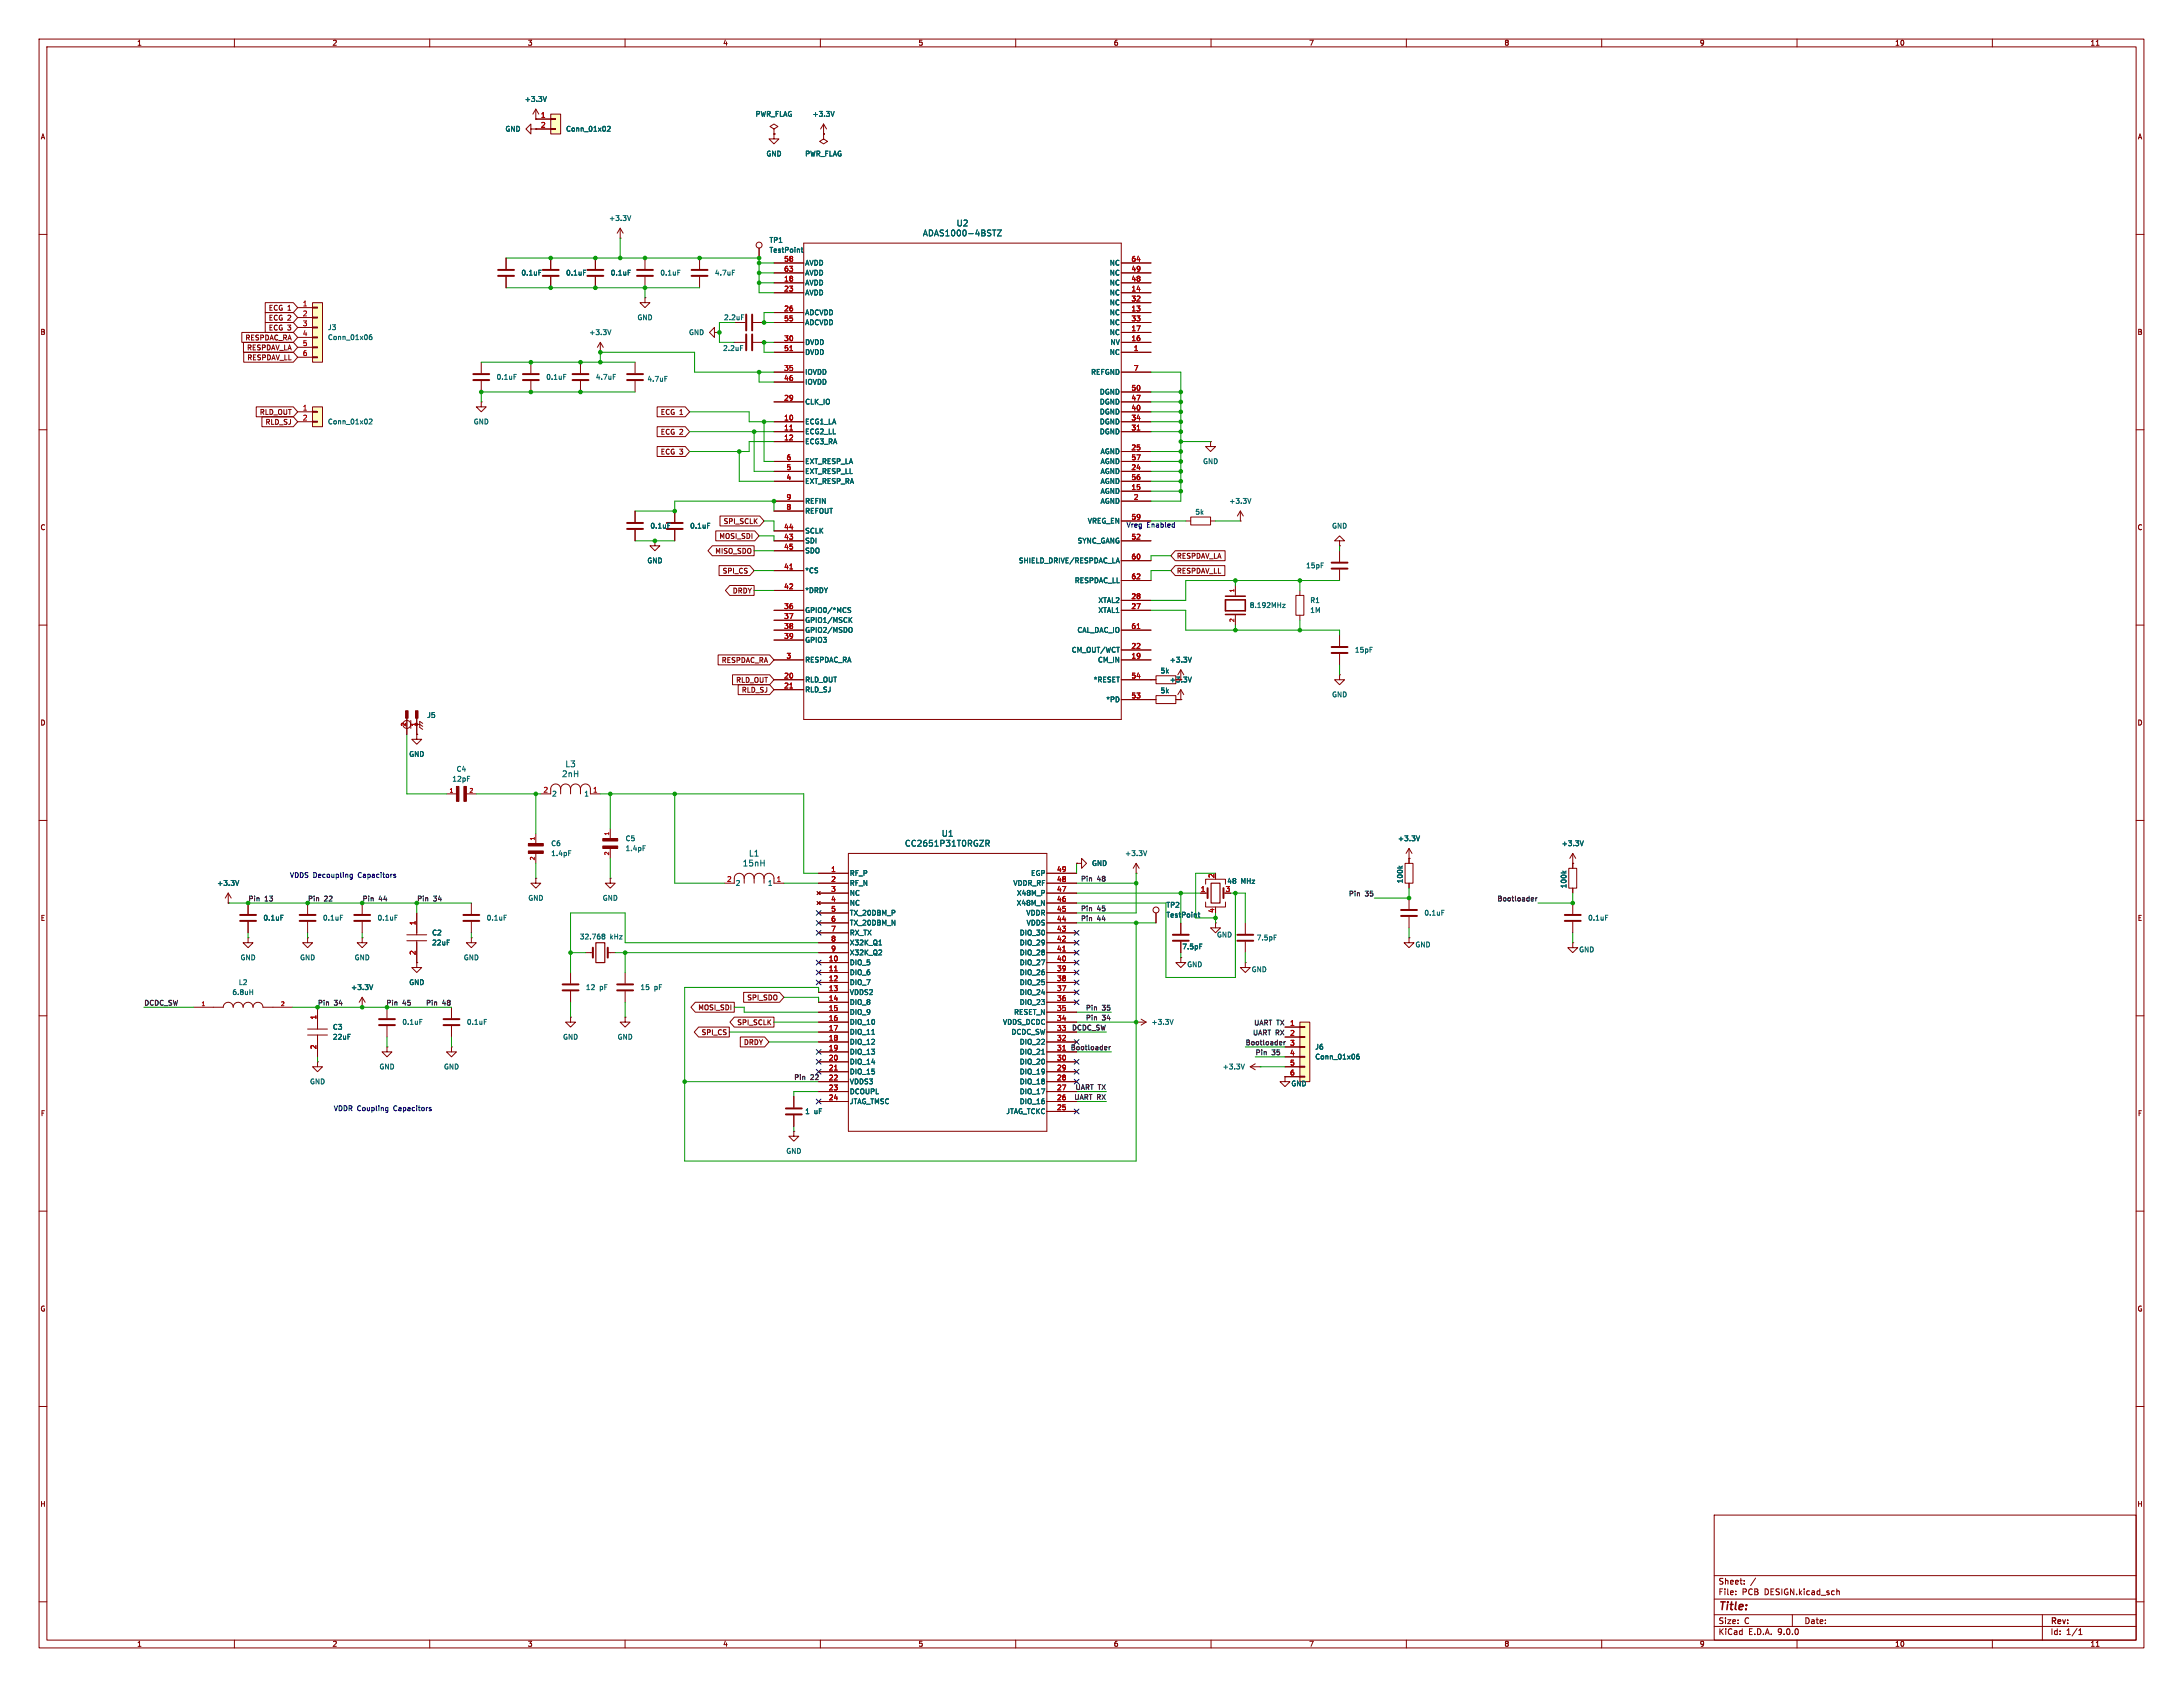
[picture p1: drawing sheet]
<svg xmlns="http://www.w3.org/2000/svg" width="559mm" height="432mm" viewBox="0 0 559 432" stroke-linecap="round" stroke-linejoin="round" font-family="sans-serif">
<defs><g id="words">
<text font-size="2.8" fill="#840000" x="439.8" y="412.7">Title:</text>
<g font-size="2.1" fill="#006464">
<text x="244.8" y="58.1">U2</text>
<text x="236.1" y="60.7">ADAS1000-4BSTZ</text>
<text x="144.6" y="196.6">L3</text>
<text x="143.8" y="199.1">2nH</text>
<text x="241" y="214.4">U1</text>
<text x="190" y="222">15nH</text>
<text x="191.6" y="219.4">L1</text>
<text x="231.5" y="216.9">CC2651P31T0RGZR</text>
</g>
<g font-size="2.1" fill="#840000">
<text x="439.8" y="405.8">Sheet:</text>
<text x="439.8" y="408.5">File:</text>
<text x="445.9" y="408.5">PCB</text>
<text x="451.7" y="408.5">DESIGN.kicad_sch</text>
<text x="439.8" y="418.7">KiCad</text>
<text x="439.8" y="415.9">Size:</text>
<text x="446.5" y="415.9">C</text>
<text x="447.5" y="418.7">E.D.A.</text>
<text x="455.1" y="418.7">9.0.0</text>
<text x="461.8" y="415.9">Date:</text>
<text x="524.8" y="416.1">Rev:</text>
<text x="524.8" y="418.7">Id:</text>
<text x="528.9" y="418.7">1/1</text>
</g>
<g font-size="1.8" fill="#840000">
<text x="35" y="11.9">1</text>
<text x="85" y="11.9">2</text>
<text x="135" y="11.9">3</text>
<text x="185" y="11.9">4</text>
<text x="235" y="11.9">5</text>
<text x="285" y="11.9">6</text>
<text x="335" y="11.9">7</text>
<text x="385" y="11.9">8</text>
<text x="435" y="11.9">9</text>
<text x="485" y="11.9">10</text>
<text x="535" y="11.9">11</text>
<text x="10.3" y="35.9">A</text>
<text x="547.1" y="35.9">A</text>
<text x="68.7" y="82.2">ECG 2</text>
<text x="68.7" y="79.7">ECG 1</text>
<text x="10.3" y="85.9">B</text>
<text x="62.7" y="87.3">RESPDAC_RA</text>
<text x="63.1" y="89.9">RESPDAV_LA</text>
<text x="68.7" y="84.8">ECG 3</text>
<text x="547.1" y="85.9">B</text>
<text x="63.2" y="92.4">RESPDAV_LL</text>
<text x="66.4" y="106.4">RLD_OUT</text>
<text x="169" y="106.4">ECG 1</text>
<text x="67.9" y="108.9">RLD_SJ</text>
<text x="169" y="111.5">ECG 2</text>
<text x="169" y="116.5">ECG 3</text>
<text x="10.3" y="135.9">C</text>
<text x="185.1" y="134.3">SPI_SCLK</text>
<text x="547.1" y="135.9">C</text>
<text x="183" y="141.9">MISO_SDO</text>
<text x="184" y="138.1">MOSI_SDI</text>
<text x="301.1" y="143.2">RESPDAV_LA</text>
<text x="184.9" y="147">SPI_CS</text>
<text x="301.1" y="147">RESPDAV_LL</text>
<text x="187.5" y="152.1">DRDY</text>
<text x="184.6" y="169.9">RESPDAC_RA</text>
<text x="188.3" y="174.9">RLD_OUT</text>
<text x="189.8" y="177.5">RLD_SJ</text>
<text x="299.3" y="174.9">+3.3V</text>
<text x="10.3" y="185.9">D</text>
<text x="547.1" y="185.9">D</text>
<text x="10.3" y="235.9">E</text>
<text x="547.1" y="235.9">E</text>
<text x="191.2" y="256.2">SPI_SDO</text>
<text x="178.6" y="258.8">MOSI_SDI</text>
<text x="188.6" y="262.6">SPI_SCLK</text>
<text x="179.5" y="265.1">SPI_CS</text>
<text x="190.3" y="267.7">DRDY</text>
<text x="10.3" y="285.9">F</text>
<text x="547.1" y="285.9">F</text>
<text x="10.3" y="335.9">G</text>
<text x="547.1" y="335.9">G</text>
<text x="10.2" y="385.9">H</text>
<text x="547" y="385.9">H</text>
<text x="35" y="421.7">1</text>
<text x="85" y="421.7">2</text>
<text x="135" y="421.7">3</text>
<text x="185" y="421.7">4</text>
<text x="235" y="421.7">5</text>
<text x="285" y="421.7">6</text>
<text x="335" y="421.7">7</text>
<text x="385" y="421.7">8</text>
<text x="435" y="421.7">9</text>
<text x="485" y="421.7">10</text>
<text x="535" y="421.7">11</text>
</g>
<g font-size="1.8" fill="#006464">
<text x="134.2" y="26.3">+3.3V</text>
<text x="129.3" y="33.9">GND</text>
<text x="144.8" y="33.9">Conn_01x02</text>
<text x="193.3" y="30.1">PWR_FLAG</text>
<text x="207.9" y="30.1">+3.3V</text>
<text x="196.1" y="40.2">GND</text>
<text x="206" y="40.2">PWR_FLAG</text>
<text x="155.8" y="56.7">+3.3V</text>
<text x="196.9" y="62.3">TP1</text>
<text x="196.9" y="64.9">TestPoint</text>
<text x="133.4" y="70.7">0.1uF</text>
<text x="144.8" y="70.7">0.1uF</text>
<text x="156.2" y="70.7">0.1uF</text>
<text x="168.9" y="70.7">0.1uF</text>
<text x="182.9" y="70.7">4.7uF</text>
<text x="206" y="68.2">AVDD</text>
<text x="206" y="70.7">AVDD</text>
<text x="284" y="68.2">NC</text>
<text x="284" y="70.7">NC</text>
<text x="206" y="73.3">AVDD</text>
<text x="206" y="75.8">AVDD</text>
<text x="284" y="73.3">NC</text>
<text x="284" y="75.8">NC</text>
<text x="163.1" y="82.1">GND</text>
<text x="185.2" y="82.1">2.2uF</text>
<text x="206" y="80.9">ADCVDD</text>
<text x="206" y="83.4">ADCVDD</text>
<text x="284" y="78.3">NC</text>
<text x="284" y="80.9">NC</text>
<text x="284" y="83.4">NC</text>
<text x="83.8" y="84.7">J3</text>
<text x="83.8" y="87.2">Conn_01x06</text>
<text x="150.7" y="86">+3.3V</text>
<text x="176.3" y="86">GND</text>
<text x="206" y="88.5">DVDD</text>
<text x="284" y="86">NC</text>
<text x="284.1" y="88.5">NV</text>
<text x="185" y="90">2.2uF</text>
<text x="206" y="91">DVDD</text>
<text x="284" y="91">NC</text>
<text x="127" y="97.4">0.1uF</text>
<text x="139.7" y="97.4">0.1uF</text>
<text x="152.4" y="97.4">4.7uF</text>
<text x="165.6" y="97.9">4.7uF</text>
<text x="206" y="96.1">IOVDD</text>
<text x="206" y="98.7">IOVDD</text>
<text x="279.2" y="96.1">REFGND</text>
<text x="281.4" y="101.2">DGND</text>
<text x="206" y="103.7">CLK_IO</text>
<text x="281.4" y="103.7">DGND</text>
<text x="281.4" y="106.3">DGND</text>
<text x="83.8" y="108.8">Conn_01x02</text>
<text x="121.2" y="108.8">GND</text>
<text x="206" y="108.8">ECG1_LA</text>
<text x="206" y="111.4">ECG2_LL</text>
<text x="206" y="113.9">ECG3_RA</text>
<text x="281.4" y="108.8">DGND</text>
<text x="281.4" y="111.4">DGND</text>
<text x="206" y="119">EXT_RESP_LA</text>
<text x="281.6" y="116.4">AGND</text>
<text x="281.6" y="119">AGND</text>
<text x="307.8" y="119">GND</text>
<text x="206" y="121.5">EXT_RESP_LL</text>
<text x="206" y="124.1">EXT_RESP_RA</text>
<text x="281.6" y="121.5">AGND</text>
<text x="281.6" y="124.1">AGND</text>
<text x="206" y="129.1">REFIN</text>
<text x="206" y="131.7">REFOUT</text>
<text x="281.6" y="126.6">AGND</text>
<text x="281.6" y="129.1">AGND</text>
<text x="305.9" y="131.9">5k</text>
<text x="314.6" y="129.1">+3.3V</text>
<text x="166.4" y="135.5">0.1uF</text>
<text x="176.5" y="135.5">0.1uF</text>
<text x="206" y="136.8">SCLK</text>
<text x="278.3" y="134.2">VREG_EN</text>
<text x="340.9" y="135.5">GND</text>
<text x="206" y="139.3">SDI</text>
<text x="206" y="141.8">SDO</text>
<text x="275.7" y="139.3">SYNC_GANG</text>
<text x="165.6" y="144.4">GND</text>
<text x="206" y="146.9">*CS</text>
<text x="260.7" y="144.4">SHIELD_DRIVE/RESPDAC_LA</text>
<text x="275" y="149.5">RESPDAC_LL</text>
<text x="334.2" y="145.6">15pF</text>
<text x="206" y="152">*DRDY</text>
<text x="281.1" y="154.5">XTAL2</text>
<text x="319.8" y="155.8">8.192MHz</text>
<text x="335.3" y="154.5">R1</text>
<text x="206" y="157.1">GPIO0/*MCS</text>
<text x="206" y="159.6">GPIO1/MSCK</text>
<text x="281.1" y="157.1">XTAL1</text>
<text x="335.3" y="157.1">1M</text>
<text x="206" y="162.2">GPIO2/MSDO</text>
<text x="206" y="164.7">GPIO3</text>
<text x="274.2" y="167.2">CM_OUT/WCT</text>
<text x="275.7" y="162.2">CAL_DAC_IO</text>
<text x="346.7" y="167.2">15pF</text>
<text x="206" y="169.8">RESPDAC_RA</text>
<text x="280.9" y="169.8">CM_IN</text>
<text x="297" y="172.6">5k</text>
<text x="299.3" y="169.8">+3.3V</text>
<text x="206" y="174.9">RLD_OUT</text>
<text x="206" y="177.4">RLD_SJ</text>
<text x="279.9" y="174.9">*RESET</text>
<text x="283.1" y="179.9">*PD</text>
<text x="297" y="177.6">5k</text>
<text x="340.9" y="178.7">GND</text>
<text x="109.2" y="183.9">J5</text>
<text x="104.6" y="193.9">GND</text>
<text x="116.8" y="197.7">C4</text>
<text x="115.7" y="200.3">12pF</text>
<text x="141.2" y="204.1">2</text>
<text x="149.5" y="204.1">1</text>
<text x="160" y="215.5">C5</text>
<text x="357.7" y="215.5">+3.3V</text>
<text x="141" y="216.8">C6</text>
<text x="141" y="219.3">1.4pF</text>
<text x="160" y="218">1.4pF</text>
<text x="279.4" y="221.8">GND</text>
<text x="287.9" y="219.3">+3.3V</text>
<text x="399.6" y="216.8">+3.3V</text>
<text x="55.5" y="226.9">+3.3V</text>
<text x="188.2" y="226.9">2</text>
<text x="196.5" y="226.9">1</text>
<text x="217.4" y="224.4">RF_P</text>
<text x="217.4" y="226.9">RF_N</text>
<text x="259.3" y="226.9">VDDR_RF</text>
<text x="263.8" y="224.4">EGP</text>
<text x="314.1" y="226.4">48</text>
<text x="317.6" y="226.4">MHz</text>
<text x="359.3" y="226.2" transform="rotate(-90 359.3 226.2)">100k</text>
<text x="401.2" y="227.5" transform="rotate(-90 401.2 227.5)">100k</text>
<text x="135.1" y="230.7">GND</text>
<text x="154.2" y="230.7">GND</text>
<text x="217.4" y="229.5">NC</text>
<text x="217.4" y="232">NC</text>
<text x="260.1" y="232">X48M_N</text>
<text x="260.2" y="229.5">X48M_P</text>
<text x="298.5" y="232.5">TP2</text>
<text x="67.3" y="235.8">0.1uF</text>
<text x="82.6" y="235.8">0.1uF</text>
<text x="96.5" y="235.8">0.1uF</text>
<text x="110.5" y="239.6">C2</text>
<text x="124.5" y="235.8">0.1uF</text>
<text x="217.4" y="234.5">TX_20DBM_P</text>
<text x="217.4" y="237.1">TX_20DBM_N</text>
<text x="217.4" y="239.6">RX_TX</text>
<text x="260.9" y="239.6">DIO_30</text>
<text x="262.6" y="234.5">VDDR</text>
<text x="262.7" y="237.1">VDDS</text>
<text x="298.5" y="235.1">TestPoint</text>
<text x="364.5" y="234.5">0.1uF</text>
<text x="406.4" y="235.8">0.1uF</text>
<text x="61.5" y="246">GND</text>
<text x="76.7" y="246">GND</text>
<text x="90.7" y="246">GND</text>
<text x="110.5" y="242.2">22uF</text>
<text x="118.6" y="246">GND</text>
<text x="148.3" y="240.6">32.768</text>
<text x="156.1" y="240.6">kHz</text>
<text x="217.4" y="242.2">X32K_Q1</text>
<text x="217.4" y="244.7">X32K_Q2</text>
<text x="260.9" y="242.2">DIO_29</text>
<text x="260.9" y="244.7">DIO_28</text>
<text x="302.5" y="243.2">7.5pF</text>
<text x="311.4" y="240.1">GND</text>
<text x="321.6" y="240.9">7.5pF</text>
<text x="362.2" y="242.7">GND</text>
<text x="404.1" y="243.9">GND</text>
<text x="217.4" y="247.2">DIO_5</text>
<text x="217.4" y="249.8">DIO_6</text>
<text x="260.9" y="247.2">DIO_27</text>
<text x="260.9" y="249.8">DIO_26</text>
<text x="303.8" y="247.8">GND</text>
<text x="320.3" y="249">GND</text>
<text x="59.4" y="254.9">6.8uH</text>
<text x="61" y="252.3">L2</text>
<text x="89.8" y="253.6">+3.3V</text>
<text x="104.6" y="252.3">GND</text>
<text x="149.9" y="253.6">12</text>
<text x="153.5" y="253.6">pF</text>
<text x="163.8" y="253.6">15</text>
<text x="167.4" y="253.6">pF</text>
<text x="217.4" y="252.3">DIO_7</text>
<text x="217.4" y="254.9">VDDS2</text>
<text x="217.4" y="257.4">DIO_8</text>
<text x="260.9" y="252.3">DIO_25</text>
<text x="260.9" y="254.9">DIO_24</text>
<text x="260.9" y="257.4">DIO_23</text>
<text x="85.1" y="263.8">C3</text>
<text x="102.9" y="262.5">0.1uF</text>
<text x="119.4" y="262.5">0.1uF</text>
<text x="217.4" y="259.9">DIO_9</text>
<text x="217.4" y="262.5">DIO_10</text>
<text x="256.6" y="262.5">VDDS_DCDC</text>
<text x="259.5" y="259.9">RESET_N</text>
<text x="294.6" y="262.5">+3.3V</text>
<text x="85.1" y="266.3">22uF</text>
<text x="144" y="266.3">GND</text>
<text x="158" y="266.3">GND</text>
<text x="217.4" y="265">DIO_11</text>
<text x="217.4" y="267.6">DIO_12</text>
<text x="258.8" y="265">DCDC_SW</text>
<text x="260.9" y="267.6">DIO_22</text>
<text x="336.6" y="268.8">J6</text>
<text x="97" y="273.9">GND</text>
<text x="113.5" y="273.9">GND</text>
<text x="217.4" y="270.1">DIO_13</text>
<text x="217.4" y="272.6">DIO_14</text>
<text x="217.4" y="275.2">DIO_15</text>
<text x="260.9" y="270.1">DIO_21</text>
<text x="260.9" y="272.6">DIO_20</text>
<text x="260.9" y="275.2">DIO_19</text>
<text x="312.9" y="273.9">+3.3V</text>
<text x="336.6" y="271.4">Conn_01x06</text>
<text x="79.2" y="277.7">GND</text>
<text x="217.4" y="277.7">VDDS3</text>
<text x="217.4" y="280.3">DCOUPL</text>
<text x="260.9" y="277.7">DIO_18</text>
<text x="260.9" y="280.3">DIO_17</text>
<text x="330.4" y="278.2">GND</text>
<text x="206" y="285.3">1</text>
<text x="208.4" y="285.3">uF</text>
<text x="217.4" y="282.8">JTAG_TMSC</text>
<text x="257.5" y="285.3">JTAG_TCKC</text>
<text x="260.9" y="282.8">DIO_16</text>
<text x="201.2" y="295.5">GND</text>
</g>
<g font-size="1.8" fill="#a90000">
<text x="138.4" y="30.2">1</text>
<text x="138.4" y="32.8">2</text>
<text x="200.6" y="67.1">58</text>
<text x="200.6" y="69.6">63</text>
<text x="289.5" y="67.1">64</text>
<text x="289.5" y="69.6">49</text>
<text x="200.6" y="72.1">18</text>
<text x="200.6" y="74.7">23</text>
<text x="289.5" y="72.1">48</text>
<text x="289.5" y="74.7">14</text>
<text x="289.5" y="77.2">32</text>
<text x="77.4" y="78.5">1</text>
<text x="77.4" y="81">2</text>
<text x="77.4" y="83.6">3</text>
<text x="200.6" y="79.8">26</text>
<text x="200.6" y="82.3">55</text>
<text x="289.5" y="79.8">13</text>
<text x="289.5" y="82.3">33</text>
<text x="77.4" y="86.1">4</text>
<text x="77.4" y="88.6">5</text>
<text x="200.6" y="87.4">30</text>
<text x="200.6" y="89.9">51</text>
<text x="289.5" y="84.8">17</text>
<text x="289.5" y="87.4">16</text>
<text x="290.1" y="89.9">1</text>
<text x="77.4" y="91.2">6</text>
<text x="200.6" y="95">35</text>
<text x="290.1" y="95">7</text>
<text x="200.6" y="97.5">46</text>
<text x="289.5" y="100.1">50</text>
<text x="77.4" y="105.2">1</text>
<text x="77.4" y="107.7">2</text>
<text x="200.6" y="102.6">29</text>
<text x="200.6" y="107.7">10</text>
<text x="289.5" y="102.6">47</text>
<text x="289.5" y="105.2">40</text>
<text x="289.5" y="107.7">34</text>
<text x="200.6" y="110.2">11</text>
<text x="200.6" y="112.8">12</text>
<text x="289.5" y="110.2">31</text>
<text x="201.2" y="117.9">6</text>
<text x="289.5" y="115.3">25</text>
<text x="289.5" y="117.9">57</text>
<text x="201.2" y="120.4">5</text>
<text x="201.2" y="122.9">4</text>
<text x="289.5" y="120.4">24</text>
<text x="289.5" y="122.9">56</text>
<text x="289.5" y="125.5">15</text>
<text x="201.2" y="128">9</text>
<text x="201.2" y="130.6">8</text>
<text x="290.1" y="128">2</text>
<text x="200.6" y="135.6">44</text>
<text x="289.5" y="133.1">59</text>
<text x="200.6" y="138.2">43</text>
<text x="200.6" y="140.7">45</text>
<text x="289.5" y="138.2">52</text>
<text x="289.5" y="143.3">60</text>
<text x="200.6" y="145.8">41</text>
<text x="289.5" y="148.3">62</text>
<text x="200.6" y="150.9">42</text>
<text x="200.6" y="156">36</text>
<text x="289.5" y="153.4">28</text>
<text x="289.5" y="156">27</text>
<text x="200.6" y="158.5">37</text>
<text x="200.6" y="161">38</text>
<text x="289.5" y="161">61</text>
<text x="200.6" y="163.6">39</text>
<text x="289.5" y="166.1">22</text>
<text x="200.6" y="173.7">20</text>
<text x="201.2" y="168.7">3</text>
<text x="289.5" y="168.7">19</text>
<text x="289.5" y="173.7">54</text>
<text x="200.6" y="176.3">21</text>
<text x="289.5" y="178.8">53</text>
<text x="139" y="202.9">2</text>
<text x="151.7" y="202.9">1</text>
<text x="186" y="225.8">2</text>
<text x="198.7" y="225.8">1</text>
<text x="212.7" y="223.3">1</text>
<text x="212.7" y="225.8">2</text>
<text x="270.5" y="223.3">49</text>
<text x="270.5" y="225.8">48</text>
<text x="310.9" y="224.9" transform="rotate(-90 310.9 224.9)">2</text>
<text x="212.7" y="228.3">3</text>
<text x="212.7" y="230.9">4</text>
<text x="212.7" y="233.4">5</text>
<text x="270.5" y="228.3">47</text>
<text x="270.5" y="230.9">46</text>
<text x="270.5" y="233.4">45</text>
<text x="307.3" y="228.3">1</text>
<text x="310.9" y="233.8" transform="rotate(-90 310.9 233.8)">4</text>
<text x="313.6" y="228.3">3</text>
<text x="106.4" y="236.9" transform="rotate(-90 106.4 236.9)">1</text>
<text x="212.7" y="236">6</text>
<text x="212.7" y="238.5">7</text>
<text x="270.5" y="236">44</text>
<text x="270.5" y="238.5">43</text>
<text x="106.4" y="244.5" transform="rotate(-90 106.4 244.5)">2</text>
<text x="212.7" y="241">8</text>
<text x="212.7" y="243.6">9</text>
<text x="270.5" y="241">42</text>
<text x="270.5" y="243.6">41</text>
<text x="212" y="246.1">10</text>
<text x="212" y="248.7">11</text>
<text x="212" y="251.2">12</text>
<text x="270.5" y="246.1">40</text>
<text x="270.5" y="248.7">39</text>
<text x="270.5" y="251.2">38</text>
<text x="212" y="253.7">13</text>
<text x="212" y="256.3">14</text>
<text x="270.5" y="253.7">37</text>
<text x="270.5" y="256.3">36</text>
<text x="81" y="261.1" transform="rotate(-90 81 261.1)">1</text>
<text x="212" y="258.8">15</text>
<text x="212" y="261.4">16</text>
<text x="212" y="263.9">17</text>
<text x="270.5" y="258.8">35</text>
<text x="270.5" y="261.4">34</text>
<text x="270.5" y="263.9">33</text>
<text x="330.1" y="262.6">1</text>
<text x="81" y="268.7" transform="rotate(-90 81 268.7)">2</text>
<text x="212" y="266.4">18</text>
<text x="212" y="269">19</text>
<text x="270.5" y="266.4">32</text>
<text x="270.5" y="269">31</text>
<text x="330.1" y="267.7">3</text>
<text x="330.1" y="265.2">2</text>
<text x="212" y="271.5">20</text>
<text x="212" y="274.1">21</text>
<text x="270.5" y="271.5">30</text>
<text x="270.5" y="274.1">29</text>
<text x="330.1" y="270.3">4</text>
<text x="330.1" y="272.8">5</text>
<text x="330.1" y="275.3">6</text>
<text x="212" y="276.6">22</text>
<text x="212" y="279.1">23</text>
<text x="212" y="281.7">24</text>
<text x="270.5" y="276.6">28</text>
<text x="270.5" y="279.1">27</text>
<text x="270.5" y="281.7">26</text>
<text x="270.5" y="284.2">25</text>
</g>
<g font-size="1.8" fill="#0000c2">
<text x="288.2" y="135.2">Vreg</text>
<text x="293.5" y="135.2">Enabled</text>
<text x="74.1" y="224.9">VDDS Decoupling</text>
<text x="91.8" y="224.9">Capacitors</text>
<text x="85.3" y="284.6">VDDR Coupling</text>
<text x="100.9" y="284.6">Capacitors</text>
</g>
<g font-size="1.8" fill="#0f0f0f">
<text x="276.6" y="225.7">Pin</text>
<text x="280.8" y="225.7">48</text>
<text x="63.5" y="230.8">Pin</text>
<text x="67.7" y="230.8">13</text>
<text x="78.7" y="230.8">Pin</text>
<text x="82.9" y="230.8">22</text>
<text x="92.7" y="230.8">Pin</text>
<text x="96.9" y="230.8">44</text>
<text x="106.7" y="230.8">Pin</text>
<text x="110.9" y="230.8">34</text>
<text x="276.6" y="233.3">Pin</text>
<text x="280.8" y="233.3">45</text>
<text x="345.2" y="229.5">Pin</text>
<text x="349.4" y="229.5">35</text>
<text x="383.2" y="230.8">Bootloader</text>
<text x="276.6" y="235.9">Pin</text>
<text x="280.8" y="235.9">44</text>
<text x="36.8" y="257.5">DCDC_SW</text>
<text x="81.3" y="257.5">Pin</text>
<text x="85.5" y="257.5">34</text>
<text x="98.8" y="257.5">Pin</text>
<text x="103" y="257.5">45</text>
<text x="109" y="257.5">Pin</text>
<text x="113.2" y="257.5">48</text>
<text x="274.3" y="263.8">DCDC_SW</text>
<text x="277.9" y="261.3">Pin</text>
<text x="277.9" y="258.7">Pin</text>
<text x="282.1" y="261.3">34</text>
<text x="282.1" y="258.7">35</text>
<text x="320.9" y="262.5">UART TX 1</text>
<text x="274" y="268.9">Bootloader</text>
<text x="318.8" y="267.6">Bootloader</text>
<text x="320.6" y="265.1">UART RX 2</text>
<text x="321.3" y="270.2">Pin</text>
<text x="325.5" y="270.2">35</text>
<text x="203.2" y="276.5">Pin</text>
<text x="207.4" y="276.5">22</text>
<text x="274.9" y="281.6">UART RX</text>
<text x="275.2" y="279.1">UART TX</text>
</g>
<g font-size="1.4" fill="#a90000">
<text x="316" y="151.7" transform="rotate(-90 316 151.7)">1</text>
<text x="316" y="159.4" transform="rotate(-90 316 159.4)">2</text>
<text x="103.9" y="186" transform="rotate(-90 103.9 186)">2</text>
<text x="106.4" y="186" transform="rotate(-90 106.4 186)">1</text>
<text x="115" y="202.9">1</text>
<text x="120" y="202.9">2</text>
<text x="136.9" y="215.2" transform="rotate(-90 136.9 215.2)">1</text>
<text x="156" y="214" transform="rotate(-90 156 214)">1</text>
<text x="136.9" y="220.3" transform="rotate(-90 136.9 220.3)">2</text>
<text x="156" y="219.1" transform="rotate(-90 156 219.1)">2</text>
<text x="51.5" y="257.6">1</text>
<text x="71.8" y="257.6">2</text>
</g>
</g></defs>
<g fill="none" stroke="#840000" stroke-width=".26">
<path d="M10 10h538.8v411.8h-538.8zM12 12h534.8v407.8h-534.8zM60 10v2M110 10v2M160 10v2M210 10v2M260 10v2M310 10v2M360 10v2M410 10v2M460 10v2M510 10v2"/>
<path d="M536.6 11.6h.7M10 60h2M546.8 60h2M10 110h2M546.8 110h2M10 160h2M546.8 160h2M10 210h2M546.8 210h2M10 260h2M546.8 260h2M10 310h2"/>
<path d="M546.8 310h2M10 360h2M546.8 360h2M438.8 387.8h108v32h-108zM10 410h2M60 419.8v2M110 419.8v2M160 419.8v2M210 419.8v2M260 419.8v2M310 419.8v2M360 419.8v2"/>
<path d="M410 419.8v2M438.8 416.3h108M438.8 413.3h108M438.8 409.3h108M438.8 403.3h108M444.3 408v.2M444.3 407.3v.1M446.5 405.3v.2M446.5 404.6v.1M449.4 403.9l-1.3 1.9M458.8 413.3v3M460 419.8v2"/>
<path d="M470.2 406.7v1.5M470.2 407.3h.6v.9M510 419.8v2M522.8 413.3v6.5M532.1 418.4h.9M532.1 417.3l.4-.4v1.5M546.8 410h2M536.6 421.4h.7"/>
</g>
<path d="M80 77.5h2.5v15.2h-2.5z" fill="#ffffc2"/>
<g fill="none" stroke="#840000" stroke-width=".26">
<path d="M135.9 33v-1.2l-1.3 1.2 1.3 1.3v-1.3h1.3M137.2 30.5h.1M137.2 33h.1M137.2 27.9v2.6M137.2 27.9l-.8 1.3M137.2 27.9l.7 1.3M198.1 34.3v1.3h1.3l-1.3 1.2-1.3-1.2h1.3M198.1 34.3h.1M210.8 34.3v1.3l1 .6-1 .6-1-.6 1-.6M210.8 34.3h.1M76.2 78.7h3.8M80 77.5h2.5v15.2h-2.5z"/>
<path d="M80 78.6h1.3v.3h-1.3zM194.3 63.5v2.5M198.1 67.3h7.6M198.1 69.9h7.6M198.1 72.4h7.6M198.1 74.9h7.6M205.7 62.2h81.3v122h-81.3zM287 67.3h7.6M287 69.9h7.6M287 72.4h7.6M287 74.9h7.6M287 77.5h7.6"/>
<path d="M76.2 81.3h3.8M76.2 83.8h3.8M76.2 86.4h3.8M76.2 88.9h3.8M76.2 91.4h3.8M80 81.2h1.3v.2h-1.3zM80 83.7h1.3v.2h-1.3zM80 86.2h1.3v.3h-1.3zM80 88.8h1.3v.2h-1.3zM80 91.3h1.3v.3h-1.3zM198.1 80h7.6M198.1 82.6h7.6"/>
<path d="M198.1 87.6h7.6M198.1 90.2h7.6M198.1 95.3h7.6M198.1 97.8h7.6M287 80h7.6M287 82.6h7.6M287 87.6h7.6M287 90.2h7.6M287 95.3h7.6M287 85.1h7.6M198.1 102.9h7.6M198.1 108h7.6"/>
<path d="M198.1 110.5h7.6M198.1 113h7.6M198.1 118.1h7.6M287 102.9h7.6M287 108h7.6M287 110.5h7.6M287 118.1h7.6M287 100.3h7.6M287 105.4h7.6M287 115.6h7.6M162.6 130.8v2.8M162.6 135.6v2.8"/>
<path d="M167.6 138.4v1.3h1.3l-1.3 1.3-1.2-1.3h1.2M167.6 138.4h.1M172.7 130.8v2.8M172.7 135.6v2.8M198.1 120.7h7.6M198.1 123.2h7.6M198.1 128.3h7.6M198.1 130.8h7.6M198.1 135.9h7.6M198.1 138.4h7.6M287 133.4h7.6M287 120.7h7.6"/>
<path d="M287 123.2h7.6M287 128.3h7.6M287 138.4h7.6M287 125.7h7.6M303.5 133.4h1.3M304.8 132.3h5.1v2.1h-5.1zM309.9 133.4h1.2M317.5 133.4h.1M317.5 130.8l-.8 1.3M317.5 130.8l.8 1.3M317.5 130.8v2.6M198.1 141h7.6"/>
<path d="M198.1 146.1h7.6M198.1 151.1h7.6M198.1 156.2h7.6M198.1 158.8h7.6M287 156.2h7.6M287 143.5h7.6M287 148.6h7.6M287 153.7h7.6M316.2 149.9v2.5M316.2 157.5v2.5M331.7 152.4h2.1v5.1h-2.1zM332.7 151.1v1.3"/>
<path d="M332.7 157.5v1.3M198.1 161.3h7.6M198.1 163.8h7.6M198.1 168.9h7.6M198.1 174h7.6M198.1 176.5h7.6M287 161.3h7.6M287 168.9h7.6M287 174h7.6M287 166.4h7.6M287 179.1h8.9M295.9 178.1h5.1v2h-5.1z"/>
<path d="M301 179.1h1.3M302.3 179.1h.1M302.3 176.5l-.8 1.3M302.3 176.5l.7 1.3M302.3 176.5v2.6M342.9 172.7v1.3h1.3l-1.3 1.3-1.3-1.3h1.3M342.9 172.7h.1M104.1 182.9v5.1M105.2 184.4v2M105.2 185.4h2.2l.8 .5M106.7 188v1.2h1.2l-1.2 1.3-1.3-1.3h1.3M106.7 188h.1"/>
<path d="M106.7 182.9v5.1M108.2 185.2l-.8-.5v1.5l.8 .5M114.3 203.2h2.5M119.4 203.2h2.5M137.2 213.4v2.5M137.2 218.4v2.6M143.5 201.9a1.27 1.27 0 0 0-1.3-1.2 1.27 1.27 0 0 0-1.2 1.2v1.3h-2.6M143.5 201.9a1.27 1.27 0 0 1 1.3-1.2 1.27 1.27 0 0 1 1.2 1.2M143.5 201.9v1.3M146 201.9a1.27 1.27 0 0 1 1.3-1.2 1.27 1.27 0 0 1 1.3 1.2M146 201.9v1.3M148.6 201.9a1.27 1.27 0 0 1 1.3-1.2 1.27 1.27 0 0 1 1.2 1.2v1.3h2.6"/>
<path d="M148.6 201.9v1.3M156.2 212.1v2.5M156.2 217.2v2.5M217.2 218.4h50.8v71.2h-50.8zM120.6 231.1v2.8M120.6 236v2.8M137.2 224.8v1.3h1.2l-1.2 1.2-1.3-1.2h1.3M137.2 224.8h.1M156.2 224.8v1.3h1.3l-1.3 1.2-1.3-1.2h1.3M156.2 224.8h.1M209.2 228.2l.7 .8M209.2 230.8l.7 .7"/>
<path d="M209.5 228.6h7.7M209.5 223.5h7.7M209.5 226.1h7.7M209.5 231.1h7.7M209.5 233.7h7.7M209.5 236.2h7.7M209.5 238.8h7.7M209.9 228.2l-.7 .8M209.9 230.8l-.7 .7M268 228.6h7.6M268 223.5h7.6M268 226.1h7.6"/>
<path d="M268 231.1h7.6M268 233.7h7.6M268 236.2h7.6M268 238.8h7.6M307.3 228.6h1.8M308.6 226.3v-1.3h5.1v1.3M308.6 230.9v1.3h5.1v-1.3M311.1 232.2v.2M81.3 257.8v5.6M115.6 257.8v2.8M120.6 240v1.3h1.3l-1.3 1.3-1.2-1.3h1.2M120.6 240h.1"/>
<path d="M146 248.9v2.8M146 253.7v2.8M149.9 243.8h1.9M155.6 243.8h1.9M160 248.9v2.8M160 253.7v2.8M209.5 241.3h7.7M209.5 243.8h7.7M209.5 246.4h7.7M209.5 248.9h7.7M209.5 251.5h7.7M209.5 254h7.7"/>
<path d="M209.5 256.5h7.7M209.5 259.1h7.7M268 241.3h7.6M268 243.8h7.6M268 246.4h7.6M268 248.9h7.6M268 251.5h7.6M268 254h7.6M268 256.5h7.6M268 259.1h7.6M78.7 263.4h5.1M78.7 264.9h5.1"/>
<path d="M81.3 271.8v1.3h1.2l-1.2 1.2-1.3-1.2h1.3M81.3 271.8h.1M81.3 264.9v5.6M99.1 268v1.2h1.2l-1.2 1.3-1.3-1.3h1.3M99.1 268h.1M115.6 268v1.2h1.2l-1.2 1.3-1.3-1.3h1.3M115.6 268h.1M115.6 262.6v2.8M146 260.4v1.2h1.3l-1.3 1.3-1.2-1.3h1.2M146 260.4h.1M160 260.4v1.2h1.3l-1.3 1.3-1.3-1.3h1.3M160 260.4h.1"/>
<path d="M209.5 261.6h7.7M209.5 264.2h7.7M209.5 266.7h7.7M209.5 269.2h7.7M209.5 271.8h7.7M209.5 274.3h7.7M209.5 276.9h7.7M209.5 279.4h7.7M268 261.6h7.6M268 264.2h7.6M268 266.7h7.6M268 269.2h7.6"/>
<path d="M268 271.8h7.6M268 274.3h7.6M268 276.9h7.6M268 279.4h7.6M203.2 289.6v1.2h1.3l-1.3 1.3-1.3-1.3h1.3M203.2 289.6h.1M203.2 280.7v2.8M203.2 285.5v2.8M209.5 281.9h7.7M268 281.9h7.6M268 284.5h7.6"/>
<circle cx="194.3" cy="62.7" r=".76"/>
<circle cx="104.1" cy="185.4" r="1.02"/>
<circle cx="106.7" cy="185.4" r=".25"/>
</g>
<g fill="none" stroke="#006464" stroke-width=".26">
<path d="M139.9 24.7l-.4 1.3M254.1 58.9h.8M255.3 58.9h1l-1 1.5h1M205.1 63.7h.4M205.2 63.3v1.1l.3 .2M95.1 85.7l-.5 .3-.1 .7 .3 .2 .4-.1-.1-.6h-.3l-.3 .2M171 133.9h.6M181.1 133.9h.6M320.2 127.6l-.4 1.2M217 155.9l.1 .1a.53 .53 0 0 1 .6 .7h-.7M217.5 158.6l.6 .7M217.8 155.6l-.5-.1-.3 .3"/>
<path d="M218.1 158.1l-.8 .7M285.8 143.7h.6M286.1 142.8l.4 1.3M328.3 154.7h.7l-.7 .8h.7M217.6 160.6l.3 .1 .2 .3v.7l-.5 .2M305 173.3l-.4 1.3M145.6 217.7h.6M164.6 216.5h.6M252.4 215.9l.7-.1 .1-.6-.8-.1v1.5M252.7 215.9l.5 .7M129 234.3h.7M154.2 239.6h.1"/>
<path d="M154.2 239.1l.6 .1-.2 .4M154.3 239.6h.3M154.3 239.6l-.1 .1M154.6 239.6l.2 .3v.3l-.6 .1M225 241.9h.7M225.6 243.2v.5l-.7 .7h.8M124 260.9h.6M223.1 264.7h.8M266.6 269.8h.8"/>
</g>
<g fill="#840000" stroke="#840000" stroke-width=".26">
<path d="M135.3 215.9h3.8v.6h-3.8z"/>
<path d="M135.3 217.8h3.8v.6h-3.8z"/>
<path d="M154.3 214.6h3.8v.7h-3.8z"/>
<path d="M154.3 216.5h3.8v.7h-3.8z"/>
<path d="M116.8 201.3h.7v3.8h-.7z"/>
<path d="M118.7 201.3h.7v3.8h-.7z"/>
<path d="M103.8 181.9h.7v1.9h-.7z"/>
<path d="M106.4 181.9h.6v1.9h-.6z"/>
</g>
<g fill="none" stroke="#840000" stroke-width=".51">
<path d="M160.5 133.9h4.1M160.5 135.4h4.1M170.7 133.9h4.1M170.7 135.4h4.1M118.6 234.2h4.1M118.6 235.7h4.1M309.1 227.3v2.6M313.2 227.3v2.6M144 252h4.1M144 253.5h4.1M151.8 242.6v2.5M155.6 242.6v2.5"/>
<path d="M158 252h4.1M158 253.5h4.1M113.5 260.9h4.1M113.5 262.4h4.1M201.2 283.7h4M201.2 285.2h4"/>
</g>
<path d="M310 226.1h2.3v5h-2.3zM152.5 241.3h2.3v5.1h-2.3z" fill="none" stroke="#840000" stroke-width=".3"/>
<path d="M202.2 89.8h.7M202.2 110.1h.7M291.1 110.1h.7M202.2 145.6h.7M202.2 176.1h.7M291.1 160.9h.7M213.6 248.5h.7M272 243.4h.7M213.6 273.9h.7M272 268.8h.7" fill="none" stroke="#a90000" stroke-width=".26"/>
<path d="M313.7 152.6h5.1M313.7 153.5h5.1v2.8h-5.1zM313.7 157.3h5.1" fill="none" stroke="#840000" stroke-width=".41"/>
<path d="M141 29.2h2.5v5.1h-2.5z" fill="#ffffc2"/>
<g fill="none" stroke="#840000" stroke-width=".26">
<path d="M137.2 30.5h3.8M137.2 33h3.8M141 29.2h2.5v5.1h-2.5zM141 30.4h1.2v.2h-1.2zM141 32.9h1.2v.2h-1.2zM129.5 66v2.8M129.5 70.9v2.8M141 66v2.8M141 70.9v2.8M123.2 102.9v1.2h1.3l-1.3 1.3-1.3-1.3h1.3M123.2 102.9h.1M342.9 138.4h1.3l-1.3-1.2-1.3 1.2h1.3v1.3"/>
<path d="M342.9 139.7h.1M342.9 141v2.8M342.9 145.8v2.8M294.6 174h1.3M295.9 173h5.1v2h-5.1zM302.3 171.5l-.8 1.2M302.3 171.5l.7 1.2M302.3 171.5v2.5"/>
</g>
<path d="M155.5 32.5l.5-.2 .2 .4-.8 .9h.8M137.9 69.2h.6M149.4 69.2h.6M305 168.2l-.4 1.3" fill="none" stroke="#006464" stroke-width=".26"/>
<path d="M127.5 69.1h4.1M127.5 70.6h4.1M138.9 69.1h4.1M138.9 70.6h4.1M340.9 145.5h4M340.9 144h4" fill="none" stroke="#840000" stroke-width=".51"/>
<path d="M80 104.1h2.5v5.1h-2.5z" fill="#ffffc2"/>
<g fill="none" stroke="#840000" stroke-width=".26">
<path d="M198.1 33l1-.6-1-.6-1 .6 1 .6v1.3M198.1 34.3h.1M210.8 34.3h.1M210.8 31.8l-.7 1.2M210.8 31.8l.8 1.2M210.8 31.8v2.5M158.7 58.4l-.7 1.3M158.7 58.4l.8 1.3M158.7 58.4v2.6M152.4 66v2.8M152.4 70.9v2.8M158.7 61h.1"/>
<path d="M165.1 76.2v1.3h1.3l-1.3 1.2-1.3-1.2h1.3M165.1 76.2h.1M165.1 66v2.8M165.1 70.9v2.8M179.1 66v2.8M179.1 70.9v2.8M123.2 92.7v2.8M123.2 97.5v2.8M135.9 92.7v2.8M135.9 97.5v2.8M148.6 92.7v2.8M148.6 97.5v2.8"/>
<path d="M153.7 90.2h.1M153.7 87.6l-.8 1.3M153.7 87.6l.7 1.3M153.7 87.6v2.6M162.6 92.7v2.8M162.6 97.5v2.8M182.9 85.1v-1.3l-1.3 1.3 1.3 1.3v-1.3h1.2M184.1 85.1h.1M188 87.6h2.8M188 82.6h2.8M192.8 87.6h2.8M192.8 82.6h2.8"/>
<path d="M76.2 105.4h3.8M76.2 108h3.8M80 104.1h2.5v5.1h-2.5zM80 105.3h1.3v.2h-1.3zM80 107.8h1.3v.3h-1.3zM309.9 113v1.3h1.2l-1.2 1.3-1.3-1.3h1.3M309.9 113h.1M342.9 162.6v2.8M342.9 167.4v2.8M360.7 219.7h.1M360.7 217.2l-.8 1.2M360.7 217.2l.7 1.2"/>
<path d="M360.7 217.2v3.8M402.6 218.4v3.9M402.6 218.4l-.8 1.3M402.6 218.4l.8 1.3M58.4 231.1h.1M58.4 228.6l-.7 1.3M58.4 228.6l.8 1.3M58.4 228.6v2.5M63.5 231.1v2.8M63.5 236v2.8M78.7 231.1v2.8M78.7 236v2.8"/>
<path d="M92.7 231.1v2.8M92.7 236v2.8M104.1 239.3h5.1M106.7 233.7v5.6M190.5 224.8a1.27 1.27 0 0 1 1.3-1.3 1.27 1.27 0 0 1 1.2 1.3M190.5 224.8a1.27 1.27 0 0 0-1.3-1.3 1.27 1.27 0 0 0-1.2 1.3v1.3h-2.6M190.5 224.8v1.3M193 224.8a1.27 1.27 0 0 1 1.3-1.3 1.27 1.27 0 0 1 1.3 1.3M193 224.8v1.3M195.6 224.8a1.27 1.27 0 0 1 1.2-1.3 1.27 1.27 0 0 1 1.3 1.3v1.3h2.6M195.6 224.8v1.3M295.9 233.7v2.5"/>
<path d="M302.3 236.2v2.8M311.1 236.2v1.3h1.3l-1.3 1.3-1.2-1.3h1.2M311.1 236.2h.1M359.7 221h2v5.1h-2zM360.7 226.1v1.2M360.7 229.9v2.8M360.7 234.7v2.8M401.6 222.3h2v5h-2zM402.6 221h.1M402.6 227.3v1.3M402.6 231.1v2.8M402.6 236v2.8"/>
<path d="M49.5 257.8h7.6a1.27 1.27 0 0 1 1.3-1.3 1.27 1.27 0 0 1 1.3 1.3 1.27 1.27 0 0 1 1.3-1.3 1.27 1.27 0 0 1 1.2 1.3 1.27 1.27 0 0 1 1.3-1.3 1.27 1.27 0 0 1 1.3 1.3 1.27 1.27 0 0 1 1.2-1.3 1.27 1.27 0 0 1 1.3 1.3h7.6M63.5 240v1.3h1.3l-1.3 1.3-1.3-1.3h1.3M63.5 240h.1M78.7 240v1.3h1.3l-1.3 1.3-1.2-1.3h1.2M78.7 240h.1M92.7 257.8h.1M92.7 240v1.3h1.3l-1.3 1.3-1.3-1.3h1.3M92.7 240h.1M92.7 255.3v2.5M92.7 255.3l-.8 1.2M92.7 255.3l.8 1.2M99.1 257.8v2.8"/>
<path d="M104.1 240.8h5.1M106.7 246.4v1.3h1.2l-1.2 1.2-1.3-1.2h1.3M106.7 246.4h.1M106.7 240.8v5.6M302.3 245.1v1.3h1.2l-1.2 1.3-1.3-1.3h1.3M302.3 245.1h.1M302.3 241v2.8M318.8 246.4v1.3h1.2l-1.2 1.2-1.3-1.2h1.3M318.8 246.4h.1M360.7 240v1.3h1.2l-1.2 1.3-1.3-1.3h1.3M360.7 240h.1M402.6 241.3v1.3h1.3l-1.3 1.2-1.3-1.2h1.3"/>
<path d="M402.6 241.3h.1M99.1 262.6v2.8M290.8 261.6h.1M290.8 261.6h2.6M292.1 260.9l1.3 .7M293.4 261.6l-1.3 .8M328.9 275.6v1.3h1.3l-1.3 1.2-1.2-1.2h1.2M328.9 275.6h.1"/>
<circle cx="295.9" cy="232.9" r=".76"/>
</g>
<g fill="none" stroke="#006464" stroke-width=".26">
<path d="M213.5 28.5l-.4 1.3M161.5 55.2l-.5 1.3M160.8 69.2h.6M173.5 69.2h.6M187.5 69.2h.6M131.6 95.8h.6M144.3 95.8h.6M156.4 84.4l-.4 1.3M157 95.8h.6M170.2 96.3h.6M189.6 88.5h.6M189.8 80.6h.6"/>
<path d="M94.5 107.4l.5-.1 .2 .3-.7 .9h.7M363.4 213.9l-.4 1.3M405.3 215.2l-.4 1.3M61.1 225.4l-.4 1.2M71.9 234.3h.6M87.1 234.3h.6M101.1 234.3h.6M306.7 233.9h.4M306.8 233.5v1.1l.3 .2M358.1 221.7l.5 .5M359 221.7l-.5 .4M369.1 233h.6"/>
<path d="M400 223l.5 .4M400.9 223l-.5 .3M411 234.3h.6M64 253.9h.7M64.7 253.3v1.3M95.4 252l-.4 1.3M307.1 241.6h.6M107.5 260.9h.6M300.3 260.9l-.4 1.3"/>
</g>
<g fill="none" stroke="#840000" stroke-width=".51">
<path d="M150.4 70.6h4M150.4 69.1h4M163.1 70.6h4M163.1 69.1h4M177 70.6h4.1M177 69.1h4.1M121.2 95.8h4M121.2 97.3h4M133.9 95.8h4M133.9 97.3h4M146.6 95.8h4M146.6 97.3h4"/>
<path d="M160.5 95.8h4.1M160.5 97.3h4.1M191 80.5v4.1M191 85.6v4.1M192.5 80.5v4.1M192.5 85.6v4.1M340.9 165.6h4M340.9 167.1h4M61.5 234.2h4M61.5 235.7h4M76.7 234.2h4.1M76.7 235.7h4.1"/>
<path d="M90.7 234.2h4M90.7 235.7h4M300.2 239.3h4.1M358.6 232.9h4.1M358.6 234.4h4.1M400.6 234.2h4M400.6 235.7h4M300.2 240.8h4.1M97 260.9h4.1M97 262.4h4.1"/>
</g>
<path d="M332.7 261.6h2.6v15.3h-2.6z" fill="#ffffc2"/>
<g fill="none" stroke="#840000" stroke-width=".26">
<path d="M137.2 30.5h.1M137.2 33h.1M137.2 30.5h3.8M137.2 33h3.8M198.1 34.3h.1M210.8 34.3h.1M67.9 77.5h7.2l1.1 1.2-1.1 1.3h-7.2zM129.5 66v2.8M129.5 70.9v2.8M141 66v2.8M141 70.9v2.8M152.4 66v2.8"/>
<path d="M152.4 70.9v2.8M194.3 63.5v2.5M198.1 67.3h7.6M198.1 69.9h7.6M198.1 72.4h7.6M198.1 74.9h7.6M287 67.3h7.6M287 69.9h7.6M287 72.4h7.6M287 74.9h7.6M287 77.5h7.6M61.9 85.1h13.2l1.1 1.3-1.1 1.2h-13.2z"/>
<path d="M62.3 87.6h12.8l1.1 1.3-1.1 1.3h-12.8zM62.4 90.2h12.7l1.1 1.2-1.1 1.3h-12.7zM67.9 80h7.2l1.1 1.3-1.1 1.3h-7.2zM67.9 82.5h7.2l1.1 1.3-1.1 1.3h-7.2zM198.1 80h7.6M198.1 82.6h7.6M198.1 87.6h7.6M198.1 90.2h7.6M198.1 95.3h7.6M198.1 97.8h7.6M287 80h7.6M287 82.6h7.6"/>
<path d="M287 87.6h7.6M287 90.2h7.6M287 95.3h7.6M287 85.1h7.6M65.6 104.1h9.5l1.1 1.3-1.1 1.3h-9.5zM67 106.7h8.1l1.1 1.3-1.1 1.2h-8.1zM168.2 114.3h7.2l1.1 1.3-1.1 1.2h-7.2zM168.2 109.2h7.2l1.1 1.3-1.1 1.3h-7.2zM168.2 104.1h7.2l1.1 1.3-1.1 1.3h-7.2zM198.1 102.9h7.6M198.1 108h7.6M198.1 110.5h7.6"/>
<path d="M198.1 113h7.6M198.1 118.1h7.6M287 102.9h7.6M287 108h7.6M287 110.5h7.6M287 118.1h7.6M287 100.3h7.6M287 105.4h7.6M287 115.6h7.6M162.6 130.8v2.8M162.6 135.6v2.8M167.6 138.4h.1"/>
<path d="M172.7 130.8v2.8M172.7 135.6v2.8M182.3 139.7h10.7v2.5h-10.7l-1.1-1.2zM183.2 135.9h10l1.1 1.3-1.1 1.2h-10zM184.3 132.1h10.2l1.1 1.3-1.1 1.2h-10.2zM198.1 120.7h7.6M198.1 123.2h7.6M198.1 128.3h7.6M198.1 130.8h7.6M198.1 135.9h7.6M198.1 138.4h7.6M287 120.7h7.6"/>
<path d="M287 123.2h7.6M287 128.3h7.6M287 138.4h7.6M287 125.7h7.6M287 133.4h7.6M184.1 144.8h7.8l1.1 1.3-1.1 1.2h-7.8zM186.8 149.9h6.2v2.5h-6.2l-1.1-1.3zM198.1 141h7.6M198.1 146.1h7.6M198.1 151.1h7.6M198.1 156.2h7.6M198.1 158.8h7.6"/>
<path d="M287 156.2h7.6M287 143.5h7.6M287 148.6h7.6M287 153.7h7.6M300.8 141h12.8v2.5h-12.8l-1.1-1.3zM300.8 144.8h12.7v2.5h-12.7l-1.1-1.2zM183.8 167.6h13.2l1.1 1.3-1.1 1.3h-13.2zM187.5 172.7h9.5l1.1 1.3-1.1 1.3h-9.5zM189 175.3h8l1.1 1.2-1.1 1.3h-8zM198.1 161.3h7.6M198.1 163.8h7.6M198.1 168.9h7.6"/>
<path d="M198.1 174h7.6M198.1 176.5h7.6M287 161.3h7.6M287 168.9h7.6M287 174h8.9M287 166.4h7.6M287 179.1h8.9M301 179.1h1.3M302.3 179.1h.1M104.1 182.9v5.1M106.7 188h.1M106.7 182.9v5.1"/>
<path d="M360.7 219.7h.1M360.7 219.7v1.3M58.4 231.1h.1M63.5 231.1v2.8M63.5 236v2.8M106.7 233.7v5.1M209.2 228.2l.7 .8M209.2 230.8l.7 .7M209.5 228.6h7.7M209.5 223.5h7.7M209.5 226.1h7.7M209.5 231.1h7.7"/>
<path d="M209.5 233.7h7.7M209.5 236.2h7.7M209.5 238.8h7.7M209.9 228.2l-.7 .8M209.9 230.8l-.7 .7M268 228.6h7.6M268 223.5h7.6M268 226.1h7.6M268 231.1h7.6M268 233.7h7.6M268 236.2h7.6M268 238.8h7.6"/>
<path d="M275.6 221h1.3v-1.3l1.2 1.3-1.2 1.3v-1.3M275.6 221h.1M290.8 223.5h.1M290.8 221l-.7 1.3M290.8 221l.8 1.3M290.8 221v2.5M295.9 233.7v2.5M302.3 236.2v2.8M307.3 228.6h1.3M318.8 236.2v2.8M360.7 226.1v1.2M402.6 221h.1"/>
<path d="M402.6 221v1.3M402.6 227.3v1.3M81.3 257.8v5.1M92.7 257.8h.1M106.7 246.4h.1M106.7 241.3v5.1M178 256.5h10v2.6h-10l-1.1-1.3zM190.4 254h9.1l1.2 1.3-1.2 1.2h-9.1zM209.5 241.3h7.7M209.5 243.8h7.7M209.5 246.4h7.7M209.5 248.9h7.7"/>
<path d="M209.5 251.5h7.7M209.5 254h7.7M209.5 256.5h7.7M209.5 259.1h7.7M268 241.3h7.6M268 243.8h7.6M268 246.4h7.6M268 248.9h7.6M268 251.5h7.6M268 254h7.6M268 256.5h7.6M268 259.1h7.6"/>
<path d="M302.3 241v2.8M318.8 241v2.8M81.3 265.4v5.1M178.8 262.9h7.9v2.5h-7.9l-1.1-1.2zM188 260.3h10.1v2.6h-10.1l-1.2-1.3zM189.5 265.4h6.2l1.1 1.3-1.1 1.3h-6.2zM209.5 261.6h7.7M209.5 264.2h7.7M209.5 266.7h7.7M209.5 269.2h7.7M209.5 271.8h7.7M209.5 274.3h7.7"/>
<path d="M209.5 276.9h7.7M209.5 279.4h7.7M268 261.6h7.6M268 264.2h7.6M268 266.7h7.6M268 269.2h7.6M268 271.8h7.6M268 274.3h7.6M268 276.9h7.6M268 279.4h7.6M320 273.1h2.6M320 273.1l1.3 .7"/>
<path d="M321.3 272.3l-1.3 .8M322.6 273.1h.1M328.9 275.6h.1M328.9 262.9h3.8M328.9 265.4h3.8M328.9 268h3.8M328.9 270.5h3.8M328.9 273.1h3.8M328.9 275.6h3.8M332.7 261.6h2.6v15.3h-2.6zM332.7 262.8h1.3v.2h-1.3zM332.7 265.3h1.3v.3h-1.3z"/>
<path d="M332.7 267.8h1.3v.3h-1.3zM332.7 270.4h1.3v.2h-1.3zM332.7 272.9h1.3v.3h-1.3zM332.7 275.5h1.3v.2h-1.3zM203.2 280.7v2.8M203.2 285.5v2.8M209.5 281.9h7.7M268 281.9h7.6M268 284.5h7.6"/>
</g>
<g fill="none" stroke="#006464" stroke-width=".26">
<path d="M139.9 24.7l-.4 1.3M155.5 32.5l.5-.2 .2 .4-.8 .9h.8M213.5 28.5l-.4 1.3M254.1 58.9h.8M255.3 58.9h1l-1 1.5h1M137.9 69.2h.6M149.4 69.2h.6M160.8 69.2h.6M205.1 63.7h.4M205.2 63.3v1.1l.3 .2M171 133.9h.6M181.1 133.9h.6"/>
<path d="M217 155.9l.1 .1a.53 .53 0 0 1 .6 .7h-.7M217.5 158.6l.6 .7M217.8 155.6l-.5-.1-.3 .3M218.1 158.1l-.8 .7M285.8 143.7h.6M286.1 142.8l.4 1.3M217.6 160.6l.3 .1 .2 .3v.7l-.5 .2M305 173.3l-.4 1.3M305 168.2l-.4 1.3M252.4 215.9l.7-.1 .1-.6-.8-.1v1.5M252.7 215.9l.5 .7M293.6 217.7l-.5 1.3"/>
<path d="M363.4 213.9l-.4 1.3M405.3 215.2l-.4 1.3M61.1 225.4l-.4 1.2M71.9 234.3h.6M306.7 233.9h.4M306.8 233.5v1.1l.3 .2M326.2 239.3h.6M358.1 221.7l.5 .5M359 221.7l-.5 .4M400 223l.5 .4M400.9 223l-.5 .3M95.4 252l-.4 1.3"/>
<path d="M225 241.9h.7M225.6 243.2v.5l-.7 .7h.8M307.1 241.6h.6M223.1 264.7h.8M266.6 269.8h.8M318.5 272.4l-.4 1.2M347.8 269.8l-.5 .3-.1 .7 .3 .3 .4-.1-.1-.6-.3-.1-.3 .2"/>
</g>
<path d="M316.7 239.3h4.1M316.7 240.8h4.1" fill="none" stroke="#840000" stroke-width=".51"/>
<path d="M392.1 229.8h.4l.1 .3-.6 .1M392.5 230.6h-.4M393.1 229.8v.8M393.5 229.8l-.4 .2M282.9 267.9h.4l.1 .3-.7 .1M283.3 268.7h-.4M283.9 267.9v.8M284.3 267.9l-.4 .2M327.7 266.6l.4 .1v.2l-.6 .1M328.1 267.4l-.4 .1M328.7 266.6v.9M329 266.6l-.3 .3" fill="none" stroke="#0f0f0f" stroke-width=".26"/>
<g fill="none" stroke="#009600" stroke-width=".26">
<path d="M129.5 73.7h49.6M129.5 66h64.8v8.9h3.8M158.7 61v5M165.1 73.7v2.5M194.3 67.3h3.8M194.3 72.4h3.8M194.3 69.9h3.8M123.2 92.7h39.4M153.7 92.7v-2.5h24.1v5.1h20.3M188 82.6h-3.9v5h3.9M194.3 95.3v2.5h3.8M198.1 87.6h-2.5v2.6h2.5"/>
<path d="M198.1 80h-2.5v2.6h2.5M294.6 95.3h7.7v33h-7.7M162.6 100.3h-39.4v2.6M176.5 105.4h15.3v2.6h6.3M176.5 110.5h21.6M189.2 115.6v7.6h8.9M193 110.5v10.2h5.1M195.6 108v10.1h2.5M198.1 113h-6.3v2.6h-15.3M294.6 115.6h7.7M294.6 105.4h7.7M294.6 110.5h7.7"/>
<path d="M294.6 108h7.7M294.6 100.3h7.7M294.6 118.1h7.7M294.6 102.9h7.7M302.3 113h7.6M162.6 138.4h10.1M162.6 130.8h10.1v-2.5h25.4v2.5M194.3 137.2h3.8v1.2M195.6 133.4h2.5v2.5M294.6 133.4h8.9M294.6 120.7h7.7M294.6 123.2h7.7"/>
<path d="M294.6 125.7h7.7M311.1 133.4h6.4M342.9 139.7v1.3M193 146.1h5.1M193 151.1h5.1M193 141h5.1M294.6 156.2h8.9v5.1h39.4v1.3M299.7 142.2h-5.1v1.3M299.7 146.1h-5.1v2.5M316.2 148.6v1.3M332.7 148.6v2.5M332.7 158.8v2.5"/>
<path d="M342.9 148.6h-39.4v5.1h-8.9M316.2 160v1.3M342.9 170.2v2.5M104.1 188v15.2h10.2M121.9 203.2h16.5M137.2 203.2v10.2M153.7 203.2h52v20.3h3.8M156.2 203.2v8.9M156.2 219.7v5.1M172.7 203.2v22.9h12.7M58.4 231.1h62.2M63.5 238.8v1.2"/>
<path d="M78.7 238.8v1.2M92.7 238.8v1.2M106.7 231.1v2.6M120.6 238.8v1.2M137.2 221v3.8M200.7 226.1h8.8M275.6 236.2h20.3M275.6 228.6h31.7M275.6 221v2.5M275.6 226.1h15.2M290.8 223.5v10.2h-15.2M290.8 236.2v61h-115.5v-44.5h34.2v1.3"/>
<path d="M302.3 228.6v7.6M311.1 233.7v2.5M311.1 223.5h-5v11.5h5M315 228.6h3.8v7.6M316.2 228.6v21.6h-17.8v-19.1h-22.8M360.7 227.3v2.6h-8.9M360.7 237.5v2.5M402.6 228.6v2.5h-8.9M402.6 238.8v2.5M36.8 257.8h12.7M74.9 257.8h40.7M146 256.5v3.9"/>
<path d="M146 243.8h3.9M157.5 243.8h52M160 243.8v5.1M160 256.5v3.9M188 257.8h2.5v1.3h19M200.7 255.3h8.8v1.2M209.5 241.3h-49.5v-7.6h-14v15.2M275.6 259.1h8.9M302.3 243.8v1.3M318.8 243.8v2.6M81.3 270.5v1.3M99.1 265.4v2.6"/>
<path d="M115.6 265.4v2.6M175.3 276.9h34.2M186.7 264.2h22.8M196.8 266.7h12.7M198.1 261.6h11.4M209.5 279.4h-6.3v1.3M275.6 261.6h15.2M275.6 264.2h7.6M275.6 279.4h7.6M275.6 269.2h8.9M318.8 268h10.1M321.3 270.5h7.6"/>
<path d="M322.6 273.1h6.3M203.2 288.3v1.3M275.6 281.9h7.6"/>
</g>
<g fill="none" stroke="#000084" stroke-width=".26">
<path d="M208.9 238.2l1.3 1.2M208.9 233.1l1.3 1.2M208.9 235.6l1.3 1.2M210.2 238.2l-1.3 1.2M210.2 233.1l-1.3 1.2M210.2 235.6l-1.3 1.2M275 238.2l1.2 1.2M276.2 238.2l-1.2 1.2M208.9 250.9l1.3 1.2M208.9 248.3l1.3 1.2M208.9 245.8l1.3 1.2M210.2 250.9l-1.3 1.2"/>
<path d="M210.2 248.3l-1.3 1.2M210.2 245.8l-1.3 1.2M275 240.7l1.2 1.2M275 243.2l1.2 1.2M275 248.3l1.2 1.2M275 245.8l1.2 1.2M275 250.9l1.2 1.2M275 255.9l1.2 1.2M275 253.4l1.2 1.2M276.2 240.7l-1.2 1.2M276.2 243.2l-1.2 1.2M276.2 248.3l-1.2 1.2"/>
<path d="M276.2 245.8l-1.2 1.2M276.2 250.9l-1.2 1.2M276.2 255.9l-1.2 1.2M276.2 253.4l-1.2 1.2M208.9 268.6l1.3 1.2M208.9 273.7l1.3 1.2M208.9 271.2l1.3 1.2M210.2 268.6l-1.3 1.2M210.2 273.7l-1.3 1.2M210.2 271.2l-1.3 1.2M275 266.1l1.2 1.2M275 271.2l1.2 1.2"/>
<path d="M275 273.7l1.2 1.2M275 276.3l1.2 1.2M276.2 266.1l-1.2 1.2M276.2 271.2l-1.2 1.2M276.2 273.7l-1.2 1.2M276.2 276.3l-1.2 1.2M208.9 281.3l1.3 1.2M210.2 281.3l-1.3 1.2M275 283.9l1.2 1.2M276.2 283.9l-1.2 1.2"/>
</g>
<path d="M300.5 134.1l.1 .1M300.6 133.7v1.2M300.6 134.9h-.1M90.2 223.8v1l-.3 .2h-.3M90.2 223.8h-.4l-.2 .2 .1 .6h.5M100.8 224l.5 .4-.2 .2h-.3M101.2 223.8h-.3l-.1 .1M98.8 284.2h.5M98.8 283.5h.5M99.3 283.5v1l-.4 .2M109.9 283.7l.5 .4-.2 .2-.3-.1M110.4 283.5h-.4l-.1 .1" fill="none" stroke="#0000c2" stroke-width=".26"/>
<path d="M202.2 89.8h.7M202.2 110.1h.7M291.1 110.1h.7M202.2 145.6h.7M202.2 176.1h.7M291.1 160.9h.7M213.6 248.5h.7M272 243.4h.7M213.6 273.9h.7M272 268.8h.7" fill="none" stroke="#a90000" stroke-width=".26"/>
<g fill="#009600" stroke="#009600" stroke-width=".26">
<circle cx="175.3" cy="276.9" r=".46"/>
<circle cx="160" cy="243.8" r=".46"/>
<circle cx="146" cy="243.8" r=".46"/>
<circle cx="141" cy="73.7" r=".46"/>
<circle cx="141" cy="66" r=".46"/>
<circle cx="123.2" cy="100.3" r=".46"/>
<circle cx="148.6" cy="92.7" r=".46"/>
<circle cx="135.9" cy="92.7" r=".46"/>
<circle cx="135.9" cy="100.3" r=".46"/>
<circle cx="148.6" cy="100.3" r=".46"/>
<circle cx="153.7" cy="92.7" r=".46"/>
<circle cx="152.4" cy="66" r=".46"/>
<circle cx="152.4" cy="73.7" r=".46"/>
<circle cx="172.7" cy="203.2" r=".46"/>
<circle cx="156.2" cy="203.2" r=".46"/>
<circle cx="137.2" cy="203.2" r=".46"/>
<circle cx="167.6" cy="138.4" r=".46"/>
<circle cx="172.7" cy="130.8" r=".46"/>
<circle cx="106.7" cy="231.1" r=".46"/>
<circle cx="92.7" cy="231.1" r=".46"/>
<circle cx="92.7" cy="257.8" r=".46"/>
<circle cx="99.1" cy="257.8" r=".46"/>
<circle cx="63.5" cy="231.1" r=".46"/>
<circle cx="78.7" cy="231.1" r=".46"/>
<circle cx="81.3" cy="257.8" r=".46"/>
<circle cx="153.7" cy="90.2" r=".46"/>
<circle cx="165.1" cy="73.7" r=".46"/>
<circle cx="184.1" cy="85.1" r=".46"/>
<circle cx="165.1" cy="66" r=".46"/>
<circle cx="158.7" cy="66" r=".46"/>
<circle cx="195.6" cy="108" r=".46"/>
<circle cx="179.1" cy="66" r=".46"/>
<circle cx="194.3" cy="66" r=".46"/>
<circle cx="194.3" cy="67.3" r=".46"/>
<circle cx="194.3" cy="95.3" r=".46"/>
<circle cx="195.6" cy="87.6" r=".46"/>
<circle cx="302.3" cy="108" r=".46"/>
<circle cx="195.6" cy="82.6" r=".46"/>
<circle cx="194.3" cy="69.9" r=".46"/>
<circle cx="194.3" cy="72.4" r=".46"/>
<circle cx="290.8" cy="226.1" r=".46"/>
<circle cx="290.8" cy="236.2" r=".46"/>
<circle cx="302.3" cy="228.6" r=".46"/>
<circle cx="311.1" cy="235" r=".46"/>
<circle cx="290.8" cy="261.6" r=".46"/>
<circle cx="302.3" cy="125.7" r=".46"/>
<circle cx="316.2" cy="148.6" r=".46"/>
<circle cx="332.7" cy="148.6" r=".46"/>
<circle cx="189.2" cy="115.6" r=".46"/>
<circle cx="198.1" cy="128.3" r=".46"/>
<circle cx="193" cy="110.5" r=".46"/>
<circle cx="302.3" cy="123.2" r=".46"/>
<circle cx="302.3" cy="110.5" r=".46"/>
<circle cx="302.3" cy="113" r=".46"/>
<circle cx="302.3" cy="115.6" r=".46"/>
<circle cx="302.3" cy="120.7" r=".46"/>
<circle cx="302.3" cy="118.1" r=".46"/>
<circle cx="302.3" cy="105.4" r=".46"/>
<circle cx="302.3" cy="100.3" r=".46"/>
<circle cx="302.3" cy="102.9" r=".46"/>
<circle cx="316.2" cy="228.6" r=".46"/>
<circle cx="316.2" cy="161.3" r=".46"/>
<circle cx="332.7" cy="161.3" r=".46"/>
<circle cx="402.6" cy="231.1" r=".46"/>
<circle cx="360.7" cy="229.9" r=".46"/>
</g>
<use href="#words"/>
</svg>
